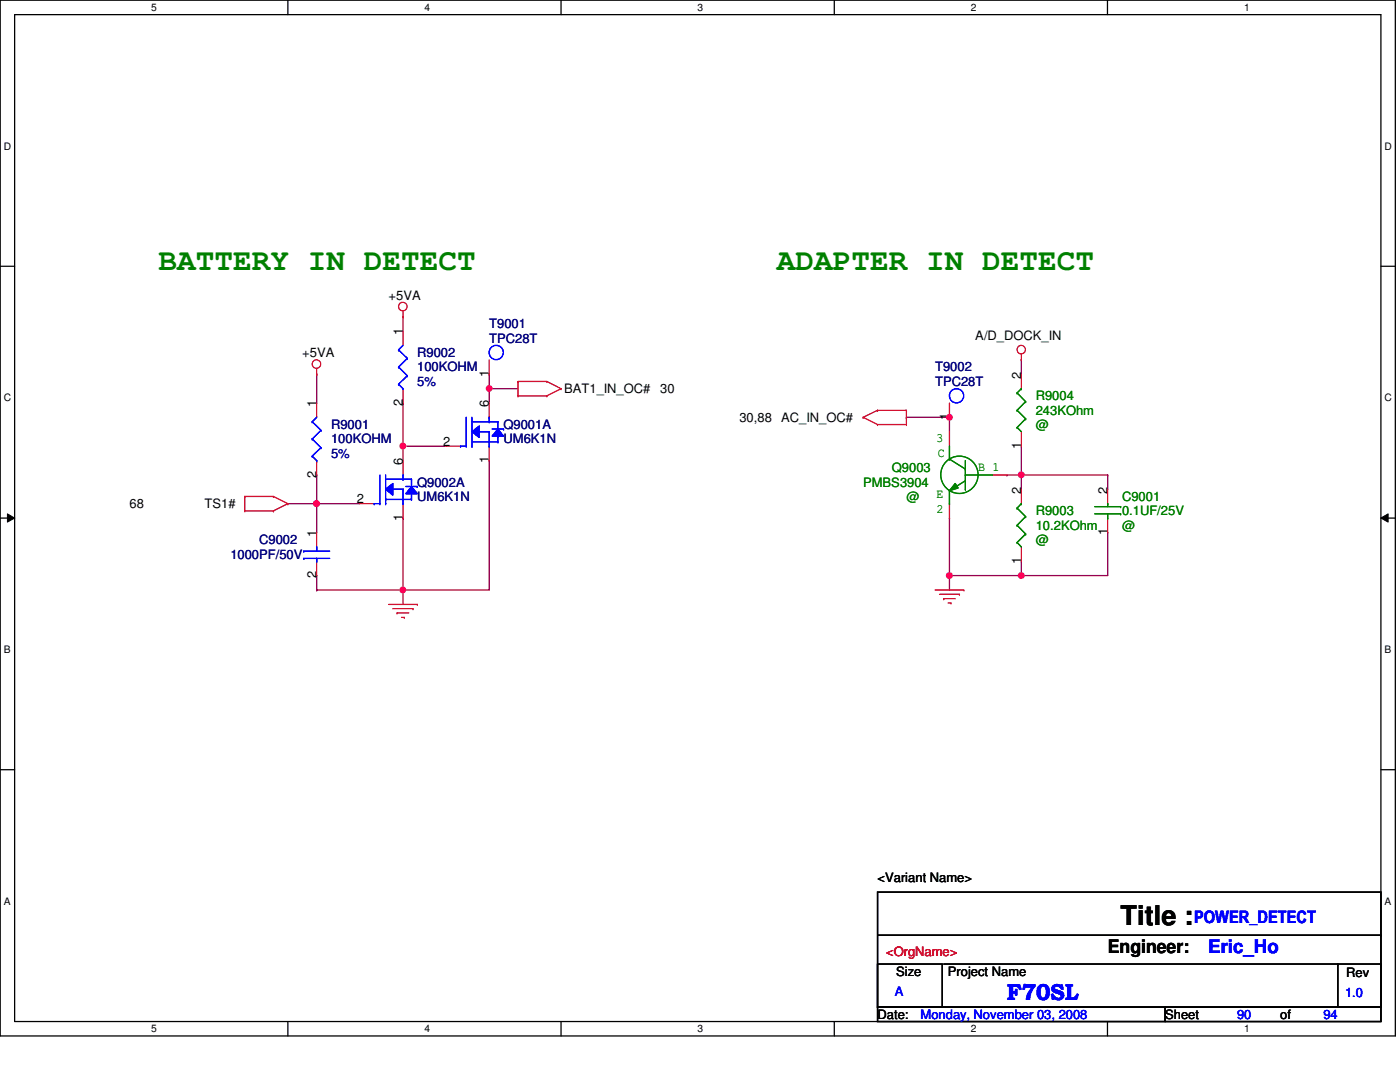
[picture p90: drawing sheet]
<svg xmlns="http://www.w3.org/2000/svg" width="279mm" height="216mm" viewBox="0 0 279 216" stroke-linecap="round" stroke-linejoin="round" font-family="sans-serif">
<defs><g id="words">
<g font-size="6" fill="#008000">
<text x="31.6" y="53.9">BATTERY IN DETECT</text>
<text x="155" y="53.9">ADAPTER IN DETECT</text>
</g>
<text font-size="5.4" x="223.6" y="184.5">Title :</text>
<text font-size="4.6" fill="#00f" x="201" y="199.5">F70SL</text>
<text font-size="3.7" x="221.1" y="190.1">Engineer:</text>
<text font-size="3.7" fill="#00f" x="241.1" y="190.1">Eric_Ho</text>
<text font-size="3.4" fill="#00f" x="238.3" y="184.1">POWER_DETECT</text>
<g font-size="2.6">
<text x="77.6" y="59.8">+5VA</text>
<text x="60.3" y="71.2">+5VA</text>
<text x="80.4" y="66.9" transform="rotate(-90 80.4 66.9)">1</text>
<text x="194.6" y="67.8">A/D_DOCK_IN</text>
<text x="97.6" y="75.2" transform="rotate(-90 97.6 75.2)">1</text>
<text x="203.8" y="75.6" transform="rotate(-90 203.8 75.6)">2</text>
<text x="63.2" y="81.3" transform="rotate(-90 63.2 81.3)">1</text>
<text x="80.4" y="81" transform="rotate(-90 80.4 81)">2</text>
<text x="97.6" y="81.3" transform="rotate(-90 97.6 81.3)">6</text>
<text x="112.6" y="78.4">BAT1_IN_OC#</text>
<text x="131.8" y="78.4">30</text>
<text x="189.4" y="83.9" transform="rotate(-90 189.4 83.9)">1</text>
<text x="88.5" y="89">2</text>
<text x="147.6" y="84.2">30,88</text>
<text x="155.9" y="84.2">AC_IN_OC#</text>
<text x="203.8" y="89.6" transform="rotate(-90 203.8 89.6)">1</text>
<text x="63.2" y="95.3" transform="rotate(-90 63.2 95.3)">2</text>
<text x="80.4" y="92.8" transform="rotate(-90 80.4 92.8)">6</text>
<text x="97.6" y="92.5" transform="rotate(-90 97.6 92.5)">1</text>
<text x="25.9" y="101.4">68</text>
<text x="40.8" y="101.4">TS1#</text>
<text x="71.2" y="100.5">2</text>
<text x="203.8" y="98.5" transform="rotate(-90 203.8 98.5)">2</text>
<text x="221" y="98.5" transform="rotate(-90 221 98.5)">2</text>
<text x="63.2" y="107.1" transform="rotate(-90 63.2 107.1)">1</text>
<text x="80.4" y="103.9" transform="rotate(-90 80.4 103.9)">1</text>
<text x="221" y="106.8" transform="rotate(-90 221 106.8)">1</text>
<text x="203.8" y="112.6" transform="rotate(-90 203.8 112.6)">1</text>
<text x="63.2" y="115.4" transform="rotate(-90 63.2 115.4)">2</text>
<text x="175.1" y="176">&lt;Variant Name&gt;</text>
<text x="178.9" y="194.7">Size</text>
<text x="189.2" y="194.7">Project Name</text>
<text x="268.7" y="195">Rev</text>
<text x="175.1" y="203.3">Date:</text>
<text x="232.5" y="203.3">Sheet</text>
<text x="255.5" y="203.3">of</text>
</g>
<g font-size="2.6" fill="#000080">
<text x="97.6" y="65.5">T9001</text>
<text x="83.3" y="71.2">R9002</text>
<text x="97.6" y="68.4">TPC28T</text>
<text x="83.3" y="74.1">100KOHM</text>
<text x="186.6" y="74.1">T9002</text>
<text x="186.6" y="77">TPC28T</text>
<text x="66.1" y="85.6">R9001</text>
<text x="66.1" y="88.5">100KOHM</text>
<text x="100.5" y="85.6">Q9001A</text>
<text x="100.5" y="88.5">UM6K1N</text>
<text x="83.3" y="97.1">Q9002A</text>
<text x="83.3" y="99.9">UM6K1N</text>
<text x="46" y="111.5">1000PF/50V</text>
<text x="51.7" y="108.6">C9002</text>
</g>
<g font-size="2.6" fill="#0000a0">
<text x="83.3" y="77">5%</text>
<text x="66.1" y="91.4">5%</text>
</g>
<g font-size="2.6" fill="#008000">
<text x="206.7" y="79.9">R9004</text>
<text x="206.7" y="82.8">243KOhm</text>
<text x="186.9" y="88.2">3</text>
<text x="206.7" y="85.6">@</text>
<text x="178" y="94.2">Q9003</text>
<text x="187.2" y="91.1">C</text>
<text x="195.2" y="94">B 1</text>
<text x="172.3" y="97.1">PMBS3904</text>
<text x="180.9" y="99.9">@</text>
<text x="186.9" y="99.4">E</text>
<text x="223.9" y="99.9">C9001</text>
<text x="186.9" y="102.3">2</text>
<text x="206.7" y="102.8">R9003</text>
<text x="206.7" y="105.7">10.2KOhm</text>
<text x="223.9" y="102.8">0.1UF/25V</text>
<text x="223.9" y="105.7">@</text>
<text x="206.7" y="108.6">@</text>
</g>
<text font-size="2.6" fill="#f00" x="176.9" y="190.7">&lt;OrgName&gt;</text>
<g font-size="2.6" fill="#00f">
<text x="178.6" y="198.7">A</text>
<text x="183.7" y="203.3">Monday, November 03, 2008</text>
<text x="246.9" y="203.3">90</text>
<text x="264.1" y="203.3">94</text>
<text x="268.4" y="199">1.0</text>
</g>
<g font-size="2">
<text x="30.2" y="2.2">5</text>
<text x="84.7" y="2.2">4</text>
<text x="139.2" y="2.2">3</text>
<text x="193.8" y="2.2">2</text>
<text x="248.3" y="2.2">1</text>
<text x=".8" y="29.8">D</text>
<text x="276.3" y="29.8">D</text>
<text x=".8" y="80.1">C</text>
<text x="276.3" y="80.1">C</text>
<text x=".8" y="130.3">B</text>
<text x="276.3" y="130.3">B</text>
<text x=".8" y="180.5">A</text>
<text x="276.3" y="180.5">A</text>
<text x="30.2" y="206">5</text>
<text x="84.7" y="206">4</text>
<text x="139.2" y="206">3</text>
<text x="193.8" y="206">2</text>
<text x="248.3" y="206">1</text>
</g>
</g></defs>
<path d="M0 0h278.5v206.7h-278.5zM2.9 2.9h272.7v200.9h-272.7z" fill="none" stroke="#000" stroke-width=".25"/>
<g fill="#fff">
<path d="M30.2 .3h1.1v2.3h-1.1z"/>
<path d="M30.2 204.1h1.1v2.3h-1.1z"/>
</g>
<path d="M57.4 0v2.9M57.4 203.8v2.9" fill="none" stroke="#000" stroke-width=".25"/>
<g fill="#fff">
<path d="M84.7 .3h1.1v2.3h-1.1z"/>
<path d="M84.7 204.1h1.1v2.3h-1.1z"/>
</g>
<path d="M112 0v2.9M112 203.8v2.9" fill="none" stroke="#000" stroke-width=".25"/>
<g fill="#fff">
<path d="M139.2 .3h1.1v2.3h-1.1z"/>
<path d="M139.2 204.1h1.1v2.3h-1.1z"/>
</g>
<path d="M166.5 0v2.9M166.5 203.8v2.9" fill="none" stroke="#000" stroke-width=".25"/>
<g fill="#fff">
<path d="M193.8 .3h1.1v2.3h-1.1z"/>
<path d="M193.8 204.1h1.1v2.3h-1.1z"/>
</g>
<path d="M221 0v2.9M221 203.8v2.9" fill="none" stroke="#000" stroke-width=".25"/>
<g fill="#fff">
<path d="M248.3 .3h1.1v2.3h-1.1z"/>
<path d="M248.3 204.1h1.1v2.3h-1.1z"/>
<path d="M.8 28h1.4v2.3h-1.4z"/>
<path d="M276.3 28h1.4v2.3h-1.4z"/>
<path d="M.8 78.2h1.4v2.3h-1.4z"/>
<path d="M276.3 78.2h1.4v2.3h-1.4z"/>
</g>
<path d="M0 53.1h2.9M275.6 53.1h2.9" fill="none" stroke="#000" stroke-width=".25"/>
<g fill="#fff">
<path d="M.8 128.5h1.3v2.2h-1.3z"/>
<path d="M276.3 128.5h1.3v2.2h-1.3z"/>
</g>
<path d="M0 103.4h2.9M275.6 103.4h2.9" fill="none" stroke="#000" stroke-width=".25"/>
<path d="M1.5 102.5l1.4 .9-1.4 .8zM275.6 103.4l1.4-.9v1.7z" fill="#000"/>
<path d="M1.5 102.5l1.4 .9-1.4 .8zM275.6 103.4l1.4-.9v1.7z" fill="none" stroke="#000" stroke-width=".2"/>
<g fill="#fff">
<path d="M.8 178.7h1.3v2.2h-1.3z"/>
<path d="M276.3 178.7h1.3v2.2h-1.3z"/>
</g>
<path d="M0 153.6h2.9M275.6 153.6h2.9" fill="none" stroke="#000" stroke-width=".25"/>
<path d="M63.2 94.8h.1M63.2 94.8v5.7M97.6 91.9h.1M97.6 91.9v25.8M63.2 100.5h.1M63.2 100.5h8.6" fill="none" stroke="#800040" stroke-width=".25"/>
<circle cx="63.2" cy="100.5" r=".56" fill="#f0f"/>
<circle cx="63.2" cy="100.5" r=".56" fill="none" stroke="#f0f" stroke-width=".25"/>
<path d="M97.6 74.7h.1M97.6 74.7v2.9M80.4 89h.1M80.4 89h8.6M80.4 89v2.9M63.2 114.9h.1M63.2 114.9v2.8" fill="none" stroke="#800040" stroke-width=".25"/>
<circle cx="80.4" cy="89" r=".56" fill="#f0f"/>
<circle cx="80.4" cy="89" r=".56" fill="none" stroke="#f0f" stroke-width=".25"/>
<path d="M80.4 63.2h.1M80.4 63.2v2.9M80.4 103.4h.1M80.4 103.4v14.3" fill="none" stroke="#800040" stroke-width=".25"/>
<circle cx="80.4" cy="117.7" r=".56" fill="#f0f"/>
<circle cx="80.4" cy="117.7" r=".56" fill="none" stroke="#f0f" stroke-width=".25"/>
<g fill="none" stroke="#800040" stroke-width=".25">
<path d="M63.2 74.7h.1M63.2 74.7v5.7M203.8 71.8h.1M203.8 71.8v2.9M201 94.8h.1M201 94.8h2.8M203.8 94.8h.1M203.8 94.8v2.8M221.1 94.8h.1M221.1 94.8v2.8M80.4 117.7h.1M80.4 117.7v2.9"/>
<path d="M189.5 103.4h.1M189.5 114.9h.1M189.5 103.4v11.5M189.5 114.9h14.3"/>
</g>
<circle cx="203.8" cy="114.9" r=".56" fill="#f0f"/>
<circle cx="203.8" cy="114.9" r=".56" fill="none" stroke="#f0f" stroke-width=".25"/>
<circle cx="189.5" cy="114.9" r=".56" fill="#f0f"/>
<circle cx="189.5" cy="114.9" r=".56" fill="none" stroke="#f0f" stroke-width=".25"/>
<path d="M180.9 83.3h.1M180.9 83.3h8.6M189.5 83.3h.1M189.5 83.3v2.8M189.5 114.9h.1M189.5 114.9v2.8M203.8 114.9h.1M203.8 112h.1M203.8 114.9h17.3M203.8 112v2.9" fill="none" stroke="#800040" stroke-width=".25"/>
<circle cx="189.5" cy="83.3" r=".56" fill="#f0f"/>
<circle cx="189.5" cy="83.3" r=".56" fill="none" stroke="#f0f" stroke-width=".25"/>
<path d="M63.2 100.5h.1M63.2 100.5v5.8M221.1 106.3h.1M221.1 106.3v8.6" fill="none" stroke="#800040" stroke-width=".25"/>
<circle cx="63.2" cy="100.5" r=".56" fill="#f0f"/>
<circle cx="63.2" cy="100.5" r=".56" fill="none" stroke="#f0f" stroke-width=".25"/>
<path d="M97.6 77.6h.1M97.6 77.6h5.8M63.2 117.7h.1M63.2 117.7h34.4M80.4 117.7h.1" fill="none" stroke="#800040" stroke-width=".25"/>
<circle cx="97.6" cy="77.5" r=".56" fill="#f0f"/>
<circle cx="97.6" cy="77.5" r=".56" fill="none" stroke="#f0f" stroke-width=".25"/>
<path d="M97.6 77.6h.1M97.6 77.6v2.8M203.8 94.8h.1M203.8 94.8h17.3M57.4 100.5h.1M57.4 100.5h5.8" fill="none" stroke="#800040" stroke-width=".25"/>
<circle cx="203.8" cy="94.8" r=".56" fill="#f0f"/>
<circle cx="203.8" cy="94.8" r=".56" fill="none" stroke="#f0f" stroke-width=".25"/>
<path d="M80.4 80.4h.1M80.4 80.4v8.6M203.8 89h.1M203.8 89v5.8" fill="none" stroke="#800040" stroke-width=".25"/>
<g fill="none" stroke="#f00" stroke-width=".25">
<path d="M63.2 74.7h.1M63.2 73.5v1.2M80.4 63.2h.1M80.4 62.1v1.1M80.4 66.1v2.8M80.4 77.6v2.8M103.4 79h.1M103.4 76.1h.1M103.4 79h5.7M103.4 76.1v2.9M103.4 76.1h5.7M109.1 79h.1"/>
<path d="M109.1 76.1h.1M109.1 76.1l2.9 1.5M112 77.6h.1M112 77.6l-2.9 1.4M203.8 71.8h.1M203.8 70.7v1.1M48.9 99.1h.1M48.9 99.1h5.7M48.9 99.1v2.8M54.6 99.1h.1M54.6 99.1l2.8 1.4M172.3 83.3h.1"/>
<path d="M172.3 83.3l2.8 1.4M175.1 81.9h.1M175.1 84.7h.1M175.1 81.9l-2.8 1.4M175.1 81.9h5.8M175.1 84.7h5.8M180.9 81.9h.1M180.9 84.7h.1M180.9 81.9v2.8M189.5 86.1v2.9M198.1 94.8h2.9M221.1 97.6v2.9"/>
<path d="M48.9 101.9h.1M48.9 101.9h5.7M54.6 101.9h.1M57.4 100.5h.1M57.4 100.5l-2.8 1.4M186.6 117.7h5.8M187.5 118.6h4M188.3 119.5h.1M188.3 119.5h2.3M189.5 100.5v2.9M191.5 118.6h.1M192.4 117.7h.1"/>
<path d="M221.1 103.4v2.9M77.6 120.6h5.7M78.4 121.5h4M79.2 122.3h.1M79.2 122.3h2.4M80.1 123.2h.6M80.7 123.2h.1M82.4 121.5h.1M83.3 120.6h.1M189.2 120.3h.6M189.8 120.3h.1"/>
<circle cx="63.2" cy="72.6" r=".85"/>
<circle cx="80.4" cy="61.2" r=".85"/>
<circle cx="203.8" cy="69.8" r=".84"/>
</g>
<path d="M175.1 178h100.5v23h-100.5zM175.1 192.4h12.9v8.6h-12.9zM175.1 186.6h100.5M188.3 192.4h78.7M267 192.4h8.6v8.6h-8.6zM267 192.4h.1M275.6 186.6h.1M175.1 201h57.4v2.8h-57.4zM232.5 201h43.1v2.8h-43.1z" fill="none" stroke="#000" stroke-width=".25"/>
<path d="M79.5 76.7h.1M79.5 69.8h.1M79.5 73.2h.1M79.5 76.7l.9 .9M79.5 73.2l1.8 1.8M79.5 69.8l1.8 1.7M80.4 77.6h.1M80.4 68.9l-.9 .9M81.3 75h.1M81.3 71.5h.1M81.3 75l-1.8 1.7M81.3 71.5l-1.8 1.7" fill="none" stroke="#00f" stroke-width=".25"/>
<g fill="none" stroke="#008000" stroke-width=".25">
<path d="M189.5 91.6h.1M189.5 97.9h.1M189.5 89v2.6M189.5 97.9v2.6M189.5 91.6l3.2 2M192.7 94.8h.1M192.7 97.6h.1M192.7 93.6h.1M192.7 94.8h5.4M192.7 91.9v5.7M192.7 95.9l-3.2 2M189.5 100.5h.1"/>
<path d="M218.5 102.5h5.1M218.5 101.1h5.1M221.1 103.4h.1M221.1 100.5h.1M221.1 100.5v.6M221.1 102.5v.9M223.6 102.5h.1M223.6 101.1h.1"/>
<circle cx="191.5" cy="94.7" r="3.7"/>
</g>
<path d="M190.6 96.5l.6 .9-1.7 .5z" fill="#008000"/>
<g fill="none" stroke="#008000" stroke-width=".25">
<path d="M189.5 91.6h.1M189.5 97.9h.1M189.5 89v2.6M189.5 97.9v2.6M189.5 91.6l3.2 2M190.6 96.5l.6 .9-1.7 .5zM192.7 94.8h.1M192.7 97.6h.1M192.7 93.6h.1M192.7 94.8h5.4M192.7 91.9v5.7M192.7 95.9l-3.2 2"/>
<path d="M189.5 100.5h.1"/>
<circle cx="191.5" cy="94.7" r="3.7"/>
</g>
<path d="M190.6 96.5l.6 .9-1.7 .5z" fill="#008000"/>
<path d="M190.6 96.5l.6 .9-1.7 .5z" fill="none" stroke="#008000" stroke-width=".25"/>
<path d="M63.2 80.4v2.9M63.2 91.9v2.9M80.4 91.9v2.9M189.5 80.4v2.9M71.8 100.5h2.9M80.4 100.5v2.9" fill="none" stroke="#f00" stroke-width=".25"/>
<g fill="none" stroke="#00f" stroke-width=".25">
<path d="M62.3 91h.1M62.3 84.2h.1M62.3 87.6h.1M62.3 91l.9 .9M62.3 87.6l1.8 1.7M62.3 84.2l1.8 1.7M63.2 91.9h.1M63.2 83.3l-.9 .9M64.1 89.3h.1M64.1 85.9h.1M64.1 89.3l-1.8 1.7M64.1 85.9l-1.8 1.7"/>
<path d="M75.8 94.8v5.7M77 94.8v5.7M74.7 100.5h.1M74.7 100.5h1.1M75.8 100.5h.1M77 100.5h.1"/>
<circle cx="190.9" cy="79" r="1.43"/>
</g>
<path d="M77 97.6l1.4-1.1v2.3z" fill-rule="evenodd" fill="#00f"/>
<path d="M77 97.6l1.4-1.1v2.3zM77 95.6h3.4M77 99.7h3.4M78.4 97.6h2M80.4 95.6h.1M80.4 99.7h.1M80.4 97.6h.1M80.4 94.8h.1M80.4 94.8v.8M80.4 97.6v2.9M80.4 100.5h.1" fill="none" stroke="#00f" stroke-width=".25"/>
<path d="M82.1 97.1l1.2 1.4h-2.3z" fill-rule="evenodd" fill="#00f"/>
<g fill="none" stroke="#00f" stroke-width=".25">
<path d="M75.8 94.8v5.7M77 94.8v5.7M80.4 99.7h1.7M80.4 95.6h1.7M81 97.1h2.3M82.1 97.1l1.2 1.4h-2.3zM82.1 99.7h.1M82.1 98.5h.1M82.1 95.6h.1M82.1 97.1h.1M82.1 95.6v1.5M82.1 98.5v1.2"/>
<path d="M83.3 97.1h.1M74.7 100.5h.1M74.7 100.5h1.1M75.8 100.5h.1M77 100.5h.1"/>
</g>
<path d="M77 97.6l1.4-1.1v2.3z" fill-rule="evenodd" fill="#00f"/>
<path d="M77 97.6l1.4-1.1v2.3zM77 95.6h3.4M77 99.7h3.4M78.4 97.6h2M80.4 95.6h.1M80.4 99.7h.1M80.4 97.6h.1M80.4 94.8h.1M80.4 94.8v.8M80.4 97.6v2.9M80.4 100.5h.1" fill="none" stroke="#00f" stroke-width=".25"/>
<path d="M82.1 97.1l1.2 1.4h-2.3z" fill-rule="evenodd" fill="#00f"/>
<g fill="none" stroke="#00f" stroke-width=".25">
<path d="M80.4 99.7h1.7M80.4 95.6h1.7M81 97.1h2.3M82.1 97.1l1.2 1.4h-2.3zM82.1 99.7h.1M82.1 98.5h.1M82.1 95.6h.1M82.1 97.1h.1M82.1 95.6v1.5M82.1 98.5v1.2M83.3 97.1h.1M91.9 89h.1"/>
<path d="M91.9 89h1.1M93 89h.1M93 83.3v5.7M94.2 89h.1M94.2 83.3v5.7M60.6 110h.1M60.6 111.4h.1M60.6 110h5.2M60.6 111.4h5.2M63.2 109.1h.1M63.2 112h.1M63.2 109.1v.9"/>
<path d="M63.2 111.4v.6"/>
<circle cx="99" cy="70.3" r="1.43"/>
</g>
<path d="M97.6 71.8v2.9M89 89h2.9M97.6 80.4v2.9M97.6 89v2.9M203.8 97.6v2.9M63.2 106.3v2.8M63.2 112v2.9M203.8 109.1v2.9" fill="none" stroke="#f00" stroke-width=".25"/>
<path d="M203 101.4h.1M203 108.2h.1M203 104.8h.1M203 101.4l1.7 1.7M203 108.2l.8 .9M203 104.8l1.7 1.8M203.8 100.5h.1M203.8 100.5l-.8 .9M204.7 103.1h.1M204.7 106.6h.1M204.7 103.1l-1.7 1.7M204.7 106.6l-1.7 1.6" fill="none" stroke="#008000" stroke-width=".25"/>
<path d="M94.2 86.1l1.4-1.1v2.3z" fill-rule="evenodd" fill="#00f"/>
<path d="M94.2 86.1l1.4-1.1v2.3zM94.2 84.2h3.4M94.2 88.2h3.4M95.6 86.1h2M97.6 84.2h.1M97.6 88.2h.1M97.6 86.1h.1M97.6 89h.1M97.6 83.3h.1M97.6 83.3v.9M97.6 86.1v2.9" fill="none" stroke="#00f" stroke-width=".25"/>
<path d="M99.4 85.6l1.1 1.4h-2.3z" fill-rule="evenodd" fill="#00f"/>
<g fill="none" stroke="#00f" stroke-width=".25">
<path d="M91.9 89h.1M91.9 89h1.1M93 89h.1M93 83.3v5.7M94.2 89h.1M94.2 83.3v5.7M97.6 88.2h1.8M97.6 84.2h1.8M98.2 85.6h2.3M99.4 85.6l1.1 1.4h-2.3zM99.4 88.2h.1M99.4 87h.1"/>
<path d="M99.4 84.2h.1M99.4 85.6h.1M99.4 84.2v1.4M99.4 87v1.2M100.5 85.6h.1"/>
</g>
<path d="M94.2 86.1l1.4-1.1v2.3z" fill-rule="evenodd" fill="#00f"/>
<path d="M94.2 86.1l1.4-1.1v2.3zM94.2 84.2h3.4M94.2 88.2h3.4M95.6 86.1h2M97.6 84.2h.1M97.6 88.2h.1M97.6 86.1h.1M97.6 89h.1M97.6 83.3h.1M97.6 83.3v.9M97.6 86.1v2.9" fill="none" stroke="#00f" stroke-width=".25"/>
<path d="M99.4 85.6l1.1 1.4h-2.3z" fill-rule="evenodd" fill="#00f"/>
<path d="M97.6 88.2h1.8M97.6 84.2h1.8M98.2 85.6h2.3M99.4 85.6l1.1 1.4h-2.3zM99.4 88.2h.1M99.4 87h.1M99.4 84.2h.1M99.4 85.6h.1M99.4 84.2v1.4M99.4 87v1.2M100.5 85.6h.1" fill="none" stroke="#00f" stroke-width=".25"/>
<path d="M203.8 74.7v2.9M203.8 86.1v2.9" fill="none" stroke="#f00" stroke-width=".25"/>
<path d="M203 78.4h.1M203 78.4l1.7 1.7M203.8 77.6h.1M203.8 77.6l-.8 .8M203 85.3h.1M203 81.9h.1M203 85.3l.8 .8M203 81.9l1.7 1.7M204.7 80.1h.1M204.7 83.6h.1M204.7 80.1l-1.7 1.8M204.7 83.6l-1.7 1.7" fill="none" stroke="#008000" stroke-width=".25"/>
<circle cx="63.2" cy="100.5" r=".56" fill="#f0f"/>
<circle cx="63.2" cy="100.5" r=".56" fill="none" stroke="#f0f" stroke-width=".25"/>
<circle cx="80.4" cy="89" r=".56" fill="#f0f"/>
<circle cx="80.4" cy="89" r=".56" fill="none" stroke="#f0f" stroke-width=".25"/>
<circle cx="80.4" cy="117.7" r=".56" fill="#f0f"/>
<circle cx="80.4" cy="117.7" r=".56" fill="none" stroke="#f0f" stroke-width=".25"/>
<circle cx="203.8" cy="114.9" r=".56" fill="#f0f"/>
<circle cx="203.8" cy="114.9" r=".56" fill="none" stroke="#f0f" stroke-width=".25"/>
<circle cx="189.5" cy="114.9" r=".56" fill="#f0f"/>
<circle cx="189.5" cy="114.9" r=".56" fill="none" stroke="#f0f" stroke-width=".25"/>
<circle cx="189.5" cy="83.3" r=".56" fill="#f0f"/>
<circle cx="189.5" cy="83.3" r=".56" fill="none" stroke="#f0f" stroke-width=".25"/>
<circle cx="63.2" cy="100.5" r=".56" fill="#f0f"/>
<circle cx="63.2" cy="100.5" r=".56" fill="none" stroke="#f0f" stroke-width=".25"/>
<circle cx="97.6" cy="77.5" r=".56" fill="#f0f"/>
<circle cx="97.6" cy="77.5" r=".56" fill="none" stroke="#f0f" stroke-width=".25"/>
<circle cx="203.8" cy="94.8" r=".56" fill="#f0f"/>
<circle cx="203.8" cy="94.8" r=".56" fill="none" stroke="#f0f" stroke-width=".25"/>
<use href="#words"/>
</svg>
